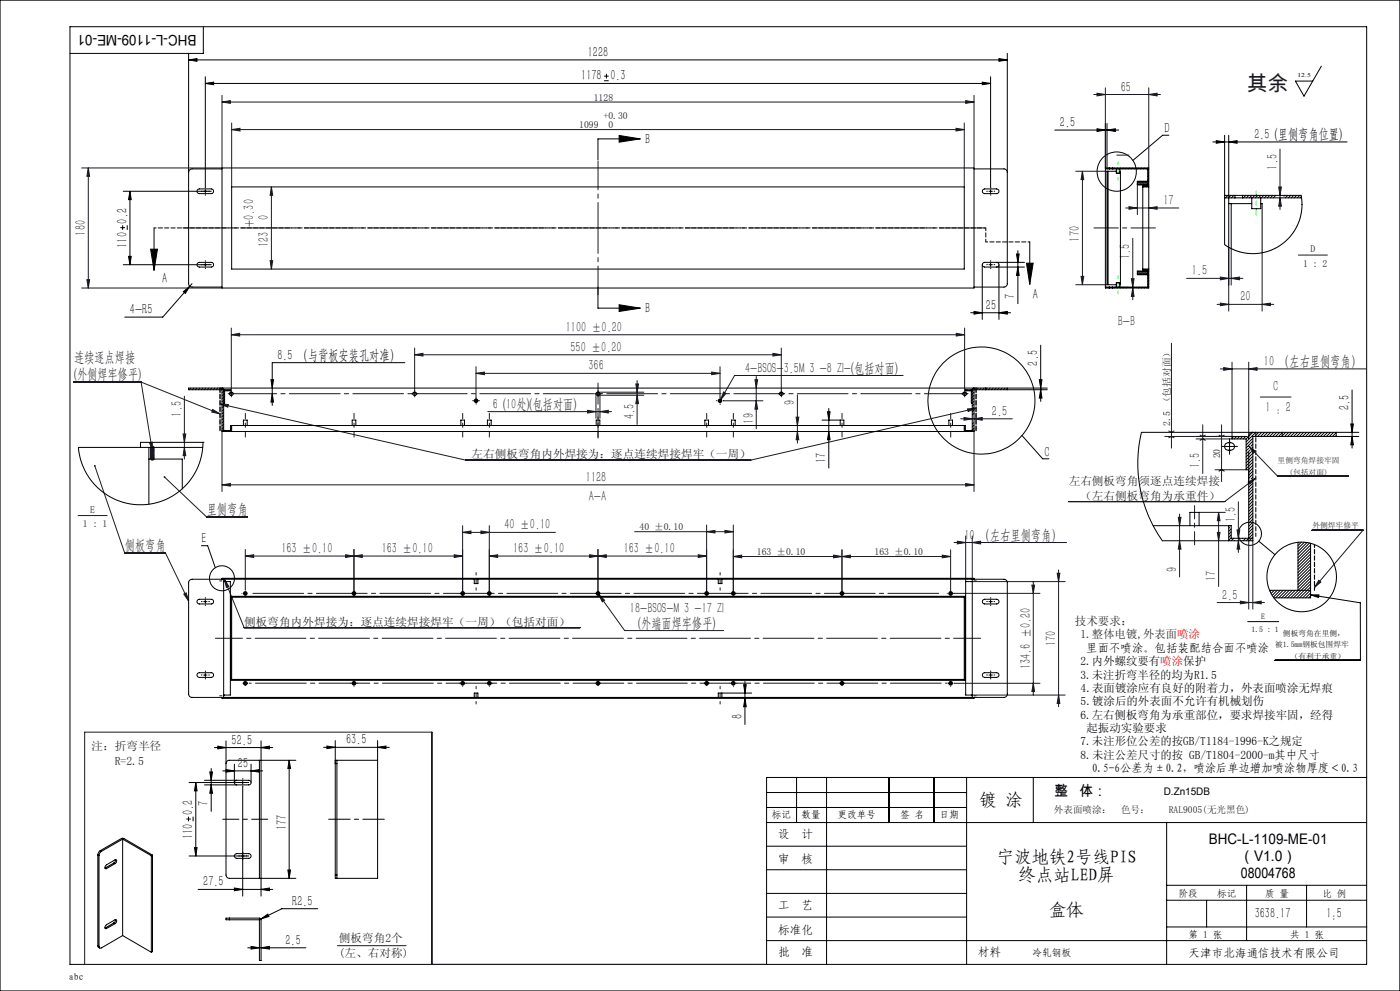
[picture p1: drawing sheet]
<svg xmlns="http://www.w3.org/2000/svg" width="420mm" height="297mm" viewBox="0 0 420 297" stroke-linecap="round" stroke-linejoin="round" font-family="sans-serif">
<defs><g id="words">
<text font-size="6.2" fill="#191924" x="374" y="27.3">其余</text>
<g font-size="5.2">
<text x="293.8" y="241.6">镀 涂</text>
<text x="299" y="258.7">宁波地铁2号线PIS</text>
<text x="305.6" y="263.9">终点站LED屏</text>
<text x="314.7" y="274.4">盒体</text>
</g>
<g font-size="4.4">
<text x="58.9" y="10.6" transform="rotate(-180 58.9 10.6)">BHC-L-1109-ME-01</text>
<text x="176.4" y="17.1">1228</text>
<text x="174.4" y="24.1">1178</text>
<text x="183.1" y="24.1">0.3</text>
<text x="318" y="38.1">2.5</text>
<text x="349.3" y="39.8">D</text>
<text x="376.3" y="41.7">2.5 (里侧弯角位置)</text>
<text x="193.5" y="43.1">B</text>
<text x="38.1" y="67" transform="rotate(-90 38.1 67)">0.2</text>
<text x="38.1" y="74.2" transform="rotate(-90 38.1 74.2)">110</text>
<text x="48.7" y="84.9">A</text>
<text x="304.5" y="89.5" transform="rotate(-90 304.5 89.5)">7</text>
<text x="309.9" y="89.5">A</text>
<text x="39" y="94.1">4-R5</text>
<text x="193.5" y="93.8">B</text>
<text x="295.8" y="92.9">25</text>
<text x="83.2" y="107.8">8.5 （与背板安装孔对准）</text>
<text x="311.3" y="109.6" transform="rotate(-90 311.3 109.6)">2.5</text>
<text x="404.8" y="123" transform="rotate(-90 404.8 123)">2.5</text>
<text x="313.3" y="136.8">C</text>
<text x="247.8" y="138.7" transform="rotate(-90 247.8 138.7)">17</text>
<text x="60.4" y="162.8">E</text>
<text x="222.6" y="215.6" transform="rotate(-90 222.6 215.6)">8</text>
<text x="69.5" y="223.1">52.5</text>
<text x="103.8" y="223.1">63.5</text>
<text x="71.4" y="230.1">25</text>
<text x="316.3" y="238.4">整</text>
<text x="323.8" y="238.4">体：</text>
<text x="57.9" y="244.3" transform="rotate(-90 57.9 244.3)">0.2</text>
<text x="62.5" y="241.6" transform="rotate(-90 62.5 241.6)">7</text>
<text x="57.9" y="251.5" transform="rotate(-90 57.9 251.5)">110</text>
<text x="85.9" y="248.9" transform="rotate(-90 85.9 248.9)">177</text>
<text x="362.7" y="253">BHC-L-1109-ME-01</text>
<text x="372.1" y="258">（V1.0）</text>
<text x="372.2" y="263">08004768</text>
<text x="61" y="265.7">27.5</text>
<text x="87.7" y="271.4">R2.5</text>
<text x="376.4" y="275.1">3638.17</text>
<text x="398" y="275.1">1:5</text>
<text x="85.6" y="283.2">2.5</text>
</g>
<g font-size="4.4" fill="#191924">
<text x="336.3" y="27.4">65</text>
<text x="383.2" y="50.8" transform="rotate(-90 383.2 50.8)">1.5</text>
<text x="80.5" y="65.9" transform="rotate(-90 80.5 65.9)">0</text>
<text x="349" y="61.4">17</text>
<text x="25.6" y="70.6" transform="rotate(-90 25.6 70.6)">180</text>
<text x="76.2" y="68" transform="rotate(-90 76.2 68)">+0.30</text>
<text x="80.6" y="74.2" transform="rotate(-90 80.6 74.2)">123</text>
<text x="323.9" y="72.4" transform="rotate(-90 323.9 72.4)">170</text>
<text x="339" y="77.6" transform="rotate(-90 339 77.6)">1.5</text>
<text x="357.5" y="82.6">1.5</text>
<text x="372.1" y="90.3">20</text>
<text x="169.7" y="99.4">1100 ±0.20</text>
<text x="335.3" y="97.6">B-B</text>
<text x="171.2" y="105.4">550 ±0.20</text>
<text x="22.2" y="108.5">连续逐点焊接</text>
<text x="22.2" y="113.5">(外侧焊牢修平)</text>
<text x="176.5" y="111">366</text>
<text x="223.5" y="111.6">4-BSOS-3.5M 3 -8 ZI-(包括对面)</text>
<text x="379.2" y="109.7">10 （左右里侧弯角）</text>
<text x="382" y="117.2">C</text>
<text x="54.5" y="124.9" transform="rotate(-90 54.5 124.9)">1.5</text>
<text x="147.9" y="122.5">6 (10处)(包括对面)</text>
<text x="190.3" y="125.7" transform="rotate(-90 190.3 125.7)">4.5</text>
<text x="238.4" y="121.4" transform="rotate(-90 238.4 121.4)">9</text>
<text x="297.6" y="124.6">2.5</text>
<text x="379.7" y="123.4">1 : 2</text>
<text x="226" y="127" transform="rotate(-90 226 127)">19</text>
<text x="360" y="140.4" transform="rotate(-90 360 140.4)">1.5</text>
<text x="175.8" y="144.4">1128</text>
<text x="62" y="154">里侧弯角</text>
<text x="176.7" y="150.2">A-A</text>
<text x="151.3" y="158.7">40 ±0.10</text>
<text x="289.4" y="161.7">10 （左右里侧弯角）</text>
<text x="370.7" y="156.5" transform="rotate(-90 370.7 156.5)">1.5</text>
<text x="37.5" y="164.8">侧板弯角</text>
<text x="84.4" y="165.8">163 ±0.10</text>
<text x="114.5" y="165.8">163 ±0.10</text>
<text x="154" y="165.8">163 ±0.10</text>
<text x="187.1" y="165.8">163 ±0.10</text>
<text x="353" y="171.4" transform="rotate(-90 353 171.4)">9</text>
<text x="364.7" y="174.2" transform="rotate(-90 364.7 174.2)">17</text>
<text x="366.7" y="179.7">2.5</text>
<text x="189" y="183.7">18-BSOS-M 3 -17 ZI</text>
<text x="191.4" y="188.1">(外端面焊牢修平)</text>
<text x="316.7" y="193.6" transform="rotate(-90 316.7 193.6)">170</text>
<text x="309.1" y="200.5" transform="rotate(-90 309.1 200.5)">134.6 ±0.20</text>
</g>
<g font-size="3.5" fill="#191924">
<text x="141.5" y="137.3">左右侧板弯角内外焊接为：逐点连续焊接焊牢（一周）</text>
<text x="320.6" y="145.3">左右侧板弯角须逐点连续焊接</text>
<text x="324.1" y="149.8">（左右侧板弯角为承重件）</text>
<text x="73.3" y="187.5">侧板弯角内外焊接为：逐点连续焊接焊牢（一周）（包括对面）</text>
<text x="322.5" y="187.3">技术要求：</text>
<text x="324.2" y="191.3">1.整体电镀,外表面喷涂</text>
<text x="27.4" y="224.7">注：折弯半径</text>
<text x="34.4" y="229.2">R=2.5</text>
<text x="101.6" y="282.3">侧板弯角2个</text>
<text x="101.6" y="286.8">(左、右对称)</text>
</g>
<g font-size="3.5">
<text x="325.9" y="195.3">里面不喷涂。包括装配结合面不喷涂</text>
<text x="324.2" y="203.3">3.未注折弯半径的均为R1.5</text>
<text x="324.2" y="199.3">2.内外螺纹要有喷涂保护</text>
<text x="324.2" y="207.3">4.表面镀涂应有良好的附着力，外表面喷涂无焊痕</text>
<text x="324.2" y="215.3">6.左右侧板弯角为承重部位，要求焊接牢固，经得</text>
<text x="324.2" y="211.3">5.镀涂后的外表面不允许有机械划伤</text>
<text x="325.9" y="219.3">起振动实验要求</text>
<text x="324.2" y="223.3">7.未注形位公差的按GB/T1184-1996-K之规定</text>
<text x="324.2" y="227.3">8.未注公差尺寸的按 GB/T1804-2000-m其中尺寸</text>
<text x="327.6" y="231.4">0.5-6公差为±0.2，喷涂后单边增加喷涂物厚度＜0.3</text>
<text x="233.5" y="251.3">设</text>
<text x="240.5" y="251.3">计</text>
<text x="233.5" y="258.7">审</text>
<text x="240.5" y="258.7">核</text>
<text x="233.5" y="272.6">工</text>
<text x="240.5" y="272.6">艺</text>
<text x="233.5" y="279.9">标准化</text>
<text x="233.5" y="286.4">批</text>
<text x="240.5" y="286.4">准</text>
<text x="293.4" y="286.5">材料</text>
<text x="356.5" y="286.7">天津市北海通信技术有限公司</text>
</g>
<text font-size="3.1" x="349.1" y="238.4">D.Zn15DB</text>
<g font-size="2.9" fill="#191924">
<text x="178.1" y="30.1">1128</text>
<text x="181" y="35.5">+0.30</text>
<text x="173.8" y="38.4">1099</text>
<text x="182.5" y="38.4">0</text>
<text x="393.2" y="75.6">D</text>
<text x="391" y="79.9">1 : 2</text>
<text x="351" y="127.6" transform="rotate(-90 351 127.6)">2.5 （包括对面）</text>
<text x="366.1" y="137.4" transform="rotate(-90 366.1 137.4)">20</text>
<text x="27.1" y="153.7">E</text>
<text x="24.9" y="158">1 : 1</text>
<text x="191.9" y="158.9">40 ±0.10</text>
<text x="227.1" y="166.4">163 ±0.10</text>
<text x="262.4" y="166.4">163 ±0.10</text>
<text x="316.1" y="243.7">外表面喷涂：</text>
<text x="336.3" y="243.7">色号：</text>
<text x="350.7" y="243.7">RAL9005(无光黑色)</text>
</g>
<g font-size="2.9">
<text x="231.6" y="245.2">标记</text>
<text x="240.5" y="245.2">数量</text>
<text x="251.3" y="245.2">更改单号</text>
<text x="270.1" y="245.2">签 名</text>
<text x="281.9" y="245.2">日期</text>
<text x="353.5" y="268.7">阶段</text>
<text x="365.2" y="268.7">标记</text>
<text x="379.5" y="268.7">质 量</text>
<text x="396.8" y="268.7">比 例</text>
<text x="356.5" y="281">第 1 张</text>
<text x="387.1" y="281">共 1 张</text>
<text x="309.8" y="286.5">冷轧钢板</text>
<text x="20.7" y="293.8">abc</text>
</g>
<g font-size="2.3" fill="#191924">
<text x="383.3" y="138.9">里侧弯角焊接牢固</text>
<text x="386.8" y="142.4">(包括对面)</text>
<text x="393.7" y="158.3">外侧焊牢修平</text>
</g>
<g font-size="2.3">
<text x="378.4" y="185.6">E</text>
<text x="375.5" y="189.3">1.5 : 1</text>
<text x="384.9" y="190.5">侧板弯角在里侧，</text>
<text x="382.6" y="194">被1.5mm钢板包围焊牢</text>
<text x="387.2" y="197.5">（有利于承重）</text>
</g>
<text font-size="1.7" x="389.2" y="23.2">12.5</text>
</g></defs>
<g fill="none" stroke="#000" stroke-width=".3">
<path d="M21 8h389v281h-389zM56.6 18l2.5-.4v.8zM56.6 16v35.6M56.6 18h245.6M61 8v8h-40M299.7 17.6l2.5 .4-2.5 .4zM302.2 16v35.6M396.4 19.8l-5.2 9-2.6-4.5h5.2M61.6 25l2.5-.4v.8zM61.6 23v33.1M61.6 25h235.6M181.2 24.2h1.4"/>
<path d="M181.2 22.8h1.4M181.9 22.1v1.4M294.7 24.6l2.5 .4-2.5 .4zM297.2 23v33.1M316.4 39h19.2M329.1 38.6l2.5 .4-2.5 .4zM331.6 37v13.3M332.1 39l2.5-.4v.8zM332.1 37v13.6M37 57.3h26.4M39 57.3v22M39 57.3l.4 2.5h-.8z"/>
<path d="M61.6 56.8v1M185.7 40.6l6.4 1-6.4 1zM192.1 41.6h-12.7v6.4M296.7 57.3h1M297.2 56.8v1M341.2 54.6h3.1M341.2 55.2h3.1M350.7 40.5h-1.9l-8.9 7.6M363.9 42.5h40.2M364.9 42.2l2.5 .3-2.5 .4zM367.4 40.5v18.1M368.6 42.5l2.5-.3v.7z"/>
<path d="M368.6 40.5v18.8M36.1 68.2h1.4M36.8 67.5v1.4M37 79.3h26.4M38.2 67.5v1.4M38.6 76.8h.8l-.4 2.5zM45.2 74.7h2l-1 6.3zM46.2 68.3v12.7M61.6 78.8v1M294.7 79.3v16.4M296.7 79.3h1M297.2 78.8v1"/>
<path d="M299 78.6h8.3M299.7 79.3v16.4M304.9 76.1h.9l-.4 2.5zM305.4 75.1v15.9M307.9 78.9h2.1l-1.1 6.3zM308.9 72.5v12.7M55 87.4l1.9-1.6-1.3 2.1zM56.9 85.8l-8.1 9.2h-11.4M57.6 85l-.7 .8M179.4 86v6.4h12.7M185.7 91.3l6.4 1.1-6.4 .9zM291.2 93.7h12"/>
<path d="M292.2 93.3l2.5 .4-2.5 .5zM299 80h8.3M299.7 93.7l2.5-.4v.9zM305.4 80l.4 2.5h-.9zM341.2 81.5h3.1M341.2 82.1h3.1M67.1 117.1v3.7M81.3 113.8h.8l-.4 2.5zM81.7 118l.4 2.5h-.8zM121.5 108.7h-39.8v12.8M291.7 117.1v3.7M302.2 116.8h12"/>
<path d="M302.2 116.3h12M311.8 113.8h.8l-.4 2.5zM312.2 103.5v16.8M312.2 116.8l.4 2.5h-.8zM405.6 116.9v17.4M246.6 125.9h5.5M248.2 123.4h.8l-.4 2.5zM248.6 129.3l.4 2.5h-.8zM248.6 122.4v17.9M306.6 130.5l6.2 7h1.9M367.6 133.8h2.5M368.9 132.6v2.4"/>
<path d="M374.6 135.5v9.2M400.9 130.8h6.7M400.9 129.6h6.7M405.2 127.1h.8l-.4 2.5zM405.6 130.8l.4 2.5h-.8zM60.4 163.5h1.9l2.3 6.6M61.6 179.8v1M73.3 177.9a.31 .31 0 0 1 .3-.4 .31 .31 0 0 1 .3 .4 .31 .31 0 0 1-.4 .2M105.9 177.9a.31 .31 0 0 1 .3-.4 .31 .31 0 0 1 .3 .4 .31 .31 0 0 1-.4 .2M138.5 177.9a.31 .31 0 0 1 .3-.4 .31 .31 0 0 1 .3 .4 .31 .31 0 0 1-.4 .2M146.5 177.9a.31 .31 0 0 1 .3-.4 .31 .31 0 0 1 .3 .4 .31 .31 0 0 1-.4 .2M179.1 177.9a.31 .31 0 0 1 .3-.4 .31 .31 0 0 1 .3 .4 .31 .31 0 0 1-.4 .2"/>
<path d="M211.7 177.9a.31 .31 0 0 1 .3-.4 .31 .31 0 0 1 .3 .4 .31 .31 0 0 1-.4 .2M219.7 177.9a.31 .31 0 0 1 .3-.4 .31 .31 0 0 1 .3 .4 .31 .31 0 0 1-.4 .2M252.3 177.9a.31 .31 0 0 1 .3-.4 .31 .31 0 0 1 .3 .4 .31 .31 0 0 1-.4 .2M284.9 177.9a.31 .31 0 0 1 .3-.4 .31 .31 0 0 1 .3 .4 .31 .31 0 0 1-.4 .2M297.2 179.8v1M377.6 162.2l4.9 4M389.4 176.9h3.8M393.2 178.3h2.5l-.1 .8zM393.2 178.3l14.9 2.4v17.2h-25.6M61.1 180.3h1M296.7 180.3h1M374.3 186.3h9.3"/>
<path d="M61.1 202.3h1M61.6 201.8v1M73.3 204.9a.29 .29 0 0 1 .3-.4 .29 .29 0 0 1 .3 .3 .29 .29 0 0 1-.4 .3M105.9 204.9a.29 .29 0 0 1 .3-.4 .29 .29 0 0 1 .3 .3 .29 .29 0 0 1-.4 .3M138.5 204.9a.29 .29 0 0 1 .3-.4 .29 .29 0 0 1 .3 .3 .29 .29 0 0 1-.4 .3M146.5 204.9a.29 .29 0 0 1 .3-.4 .29 .29 0 0 1 .3 .3 .29 .29 0 0 1-.4 .3M179.1 204.9a.29 .29 0 0 1 .3-.4 .29 .29 0 0 1 .3 .3 .29 .29 0 0 1-.4 .3M211.7 204.9a.29 .29 0 0 1 .3-.4 .29 .29 0 0 1 .3 .3 .29 .29 0 0 1-.4 .3M216.6 207.7h8.9M219.7 204.9a.29 .29 0 0 1 .3-.4 .29 .29 0 0 1 .3 .3 .29 .29 0 0 1-.4 .3M223.1 205.2h.8l-.4 2.5zM223.5 204.2v12.9"/>
<path d="M223.5 209.3l.4 2.5h-.8zM252.3 204.9a.29 .29 0 0 1 .3-.4 .29 .29 0 0 1 .3 .3 .29 .29 0 0 1-.4 .3M284.9 204.9a.29 .29 0 0 1 .3-.4 .29 .29 0 0 1 .3 .3 .29 .29 0 0 1-.4 .3M296.7 202.3h1M297.2 201.8v1M56.7 234.5h17.9M58.7 234.5v22M58.7 234.5l.4 2.5h-.8zM61.3 233.9h9.7M61.3 235.2h9.7M62.9 231.3h.8l-.3 2.6zM63.4 230.3v12.9"/>
<path d="M63.4 235.2l.3 2.5h-.8zM64.3 224h17.5M65.3 223.6l2.5 .4-2.5 .4zM66.8 231h12M67.8 230.6l2.5 .4-2.5 .4zM67.8 222v6.8M70.3 229v5.5M72.8 234v1.1M72.8 235.8v32.8M75.3 231l2.5-.4v.8zM75.3 229v5.5M78.3 224l2.5-.4v.8z"/>
<path d="M78.3 222v5.9h10.5M86.7 227.9l.5 2.4h-.8zM86.7 227.9v35.3M97.1 224h19.7M98.1 223.6l2.5 .4-2.5 .4zM100.6 222v6.8M113.3 224l2.5-.4v.8zM113.3 222v5.9M230 237.5h60M239 233v13.5M248 233v56M266.7 233v13.5"/>
<path d="M280.2 233v13.5M290 233v56M310 233v13.5M410 233h-180v56M55.9 245.5h1.4M56.6 244.8v1.3M56.7 256.5h17.9M57.9 244.8v1.3M58.3 254h.8l-.4 2.5zM230 242h60M230 246.5h180M230 253.6h60"/>
<path d="M350 246.5v42.5M59.4 266.6h22.4M70.3 266.1l2.5 .5-2.5 .3zM78.3 275.4l2-1.4 .4 .7zM78.3 275.4l-.5 .3M78.3 266.6l2.5-.5v.8zM86.4 260.7h.8l-.5 2.5zM88.8 263.2h-10.5v5.4M95.3 272.3h-10.7l-6.3 3.1M230 260.7h60M230 267.8h60M230 274.8h60"/>
<path d="M350 269.8h60M350 265.3h60M350 277.8h60M362 269.8v8M374 265.3v16.6M392 265.3v12.5M74.3 284.1h17.5M75.3 283.6l2.5 .5-2.5 .3zM78.3 284.1l2.5-.5v.8zM230 281.9h180"/>
<circle cx="335" cy="51.4" r="5.9"/>
<circle cx="294.4" cy="120" r="16"/>
<circle cx="375" cy="160" r="3.5"/>
<circle cx="66.6" cy="173.3" r="3.7"/>
</g>
<path d="M0 0h420v297h-420z" fill="none" stroke="#000" stroke-width=".35"/>
<g fill="none" stroke="#191924" stroke-width=".3">
<path d="M66.6 30.6l2.5-.4v.8zM66.6 28.6v21.7h-42.1M66.6 30.6h225.6M69.5 38.8l2.5-.4v.9zM69.5 36.9v19.1M69.5 38.8h219.8M286.8 38.4l2.5 .4-2.5 .5zM289.3 36.9v19.1M289.7 30.2l2.5 .4-2.5 .4zM292.2 28.6v21.7M328.1 28.3h20M329.1 27.9l2.5 .4-2.5 .4z"/>
<path d="M331.6 26.3v24M344.6 28.3l2.5-.4v.8zM344.6 26.3v24M26.5 50.3l.4 2.5h-.8zM26.5 50.3v36M81.4 56l.4 2.5h-.8zM81.4 56v24.6M322.7 51.3h9.4M324.7 51.3l.4 2.5h-.8zM324.7 51.3v34M335 46.5h3.7M341.2 55.1v9.2"/>
<path d="M383.6 56.1h.8l-.4 2.5zM384 59.3l.4 2.5h-.8zM384 44.7v18.1M81 78.1h.8l-.4 2.5zM337.7 62.3h15.9M338.7 61.9l2.5 .4-2.5 .4zM339.8 71.4v18.4M344.6 62.3l2.5-.4v.8zM368.6 74.1v19.1M369.4 74.5v10.9M378.6 75.8v17.4M389.5 76.4h8.7"/>
<path d="M24.5 86.3h42.1M26.1 83.8h.8l-.4 2.5zM69.4 98.3v18.7M286.9 99.9l2.5 .4-2.5 .4zM289.4 98.3v18.7M322.7 85.3h9.4M324.3 82.8h.8l-.4 2.5zM339.4 83.5h.8l-.4 2.5zM339.8 86.3l.4 2.5h-.8zM356 83.4h16.9M365.1 91.2h17M366.1 90.8l2.5 .4-2.5 .4z"/>
<path d="M366.1 83l2.5 .4-2.5 .5zM369.4 83.4l2.5-.4v.9zM378.6 91.2l2.5-.4v.8zM22.2 114.5h20.1M42.3 114.5l23.7 9.5M42.3 114.5l3.4 20.6M55.3 118.7v18.9M68.9 118h1M69.4 117.5v1M69.4 100.3l2.5-.4v.8zM69.4 100.3h220M123.9 118h1"/>
<path d="M124.4 117.5v1M124.4 106.3l2.5-.4v.8zM124.4 104.3v12.7M124.4 106.3h110M142.8 111.9l2.5-.4v.8zM142.8 109.9v9.2M142.8 119.6v1M142.8 111.9h73.2M178.8 118v7.4M178.9 118h1M179.4 117.5v1M179.5 117.5h13.6"/>
<path d="M179.5 118.5h13.6M180 118v7.4M190.7 115.1h.9l-.5 2.4zM191.1 118.5l.5 2.5h-.9zM191.1 114v13.2M213.5 111.5l2.5 .4-2.5 .4zM216 119.6v1M216 109.9v9.2M216.2 119.8l-.3 .6M217.1 117.5l.7 .4-1.6 1.9zM226.5 113.8h.8l-.4 2.5zM226.9 112.8v15.7"/>
<path d="M231.9 105.9l2.5 .4-2.5 .4zM233.9 118h1M234.4 117.5v1M234.4 104.3v12.7M239.2 118.4v14.4M270.9 112.5h-50.5l-4.2 7.3M288.9 118h1M289.4 117.5v1M351.4 102.9v31.4M366.1 110.6h43.7M367.1 110.2l2.5 .4-2.5 .4zM369.6 108.5v22.3h-20.2"/>
<path d="M374.6 110.6l2.5-.4v.8zM374.6 108.5v22.3M378.1 119h9.2M28.4 139.6l9 26.2h12.3l6.9 14.3M44.9 132.7l.8-.2v2.6zM54.9 130.1h.8l-.4 2.5zM55.3 134.1l.4 2.5h-.8zM63.8 122.7l2.2 1.3-2.5-.5zM66 121.1l2.5 .1-.2 .8zM66 121.1l73.7 16.8h85.5l67.6-15.5M66.6 129.3v18M142.3 120.1h1"/>
<path d="M146.3 123.4h37.2M176.3 123l2.5 .4-2.5 .4zM180 123.4l2.5-.4v.8zM215.5 120.1h1M217.1 120.1h11.8M226.9 120.1l.4 2.5h-.8zM238.8 125h.8l-.4 2.5zM239.2 129.3l.4 2.5h-.8zM288.2 125.5h15.5M289.2 125.1l2.5 .4-2.5 .4zM290.3 122.6l2.5-.2-2.4 .9zM292.2 125.5l2.5-.4v.8z"/>
<path d="M292.2 129.3v18M350.6 131.2l.8-.4 .8 .4M350.6 129.1l.8 .5 .8-.5M358.8 131.5h10.8M360 132l.8-.5 .8 .5M360 130.4l.8 .4 .8-.4M360.8 127.3v14.6M365.7 130.4l.8 .4 .8-.4M366.5 127.3v17M374.6 133.7l2 1.5-.5 .6zM374.6 133.7l8.7 9h21.2M23.4 154.5h8.7"/>
<path d="M49.4 143l12.6 11.9h12.2M66.6 145.3l2.5-.4v.8zM66.6 145.3h225.6M138.8 159.6l2.5-.5v.8zM138.8 157.5v20.9M138.8 159.6h27.8M144.3 159.1l2.5 .5-2.5 .3zM146.8 157.5v20.9M190.4 159.3h29.6M212 159.3l2.5-.3v.7zM212 157.3v21.1M217.5 159l2.5 .3-2.5 .4z"/>
<path d="M220 157.3v21.1M289.7 144.9l2.5 .4-2.5 .4zM353.5 155h.8l-.4 2.5zM353.9 154.1v18.8M359.7 153.6h7.9M364.5 140.8h9.3M365.2 159.6h.8l-.4 2.5zM365.6 153.6l.4 2.5h-.8zM365.6 153.6v22.2M365.7 141.2l.8-.4 .8 .4M371.1 158.8h.8l-.4 2.5zM371.5 150.4v15.2"/>
<path d="M374.5 144.5l2.2-1.2-1.7 1.8zM376.7 143.3l-9.3 7h-46.9M393.6 158.9h15.3l-14.6 17.2M55.1 178l.8-.3 .7 2.4zM65.9 174.1h.7M67.3 173.6l1.4 2.2-.8 .3zM67.3 173.6l5.9 14.5h100.8M73.1 177.8h1M73.6 166.6l2.5-.3v.8zM73.6 164.7v12.1M73.6 177.3v1.1M73.6 166.6h65.2"/>
<path d="M103.7 166.3l2.5 .3-2.5 .5zM105.7 177.8h1M106.2 166.6l2.5-.3v.8zM106.2 164.7v13.7M136.3 166.3l2.5 .3-2.5 .5zM138.3 177.8h1M146.3 177.8h1M146.8 166.6l2.5-.3v.8zM146.8 166.6h65.2M176.9 166.3l2.5 .3-2.5 .5zM178.9 177.8h1M179.2 177.6l.4 .5"/>
<path d="M179.4 166.6l2.5-.3v.8zM179.4 164.7v13.7M179.6 178.1l1.8 1.8-.7 .5zM179.6 178.1l7.8 10.9h29.7M209.5 166.3l2.5 .3-2.5 .5zM211.5 177.8h1M219.5 177.8h1M220 166.8l2.5-.4v.8zM220 166.8h65.2M250.1 166.4l2.5 .4-2.5 .4zM252.1 177.8h1M252.6 164.8v13.6"/>
<path d="M252.6 166.8l2.5-.4v.8zM282.7 166.4l2.5 .4-2.5 .4zM284.7 177.8h27.3M285.2 164.8v13.6M286.2 162.6h33.8M287.2 162.2l2.5 .4-2.5 .4zM289.7 160.6v13.7M291.7 162.6l2.5-.4v.8zM291.7 160.6v13M291.7 174.3h27.8M292.2 174.1h.7M309.6 175.4h.8l-.4 2.4z"/>
<path d="M310 174.3v34M317.1 171.8h.9l-.4 2.5zM317.6 170.8v41M353.9 162.1l.4 2.5h-.8zM371.5 162.1l.4 2.5h-.8zM374.6 161.3v21.3M375.8 162.1v20.5M395.6 173.9l.6 .5-1.9 1.7zM365.1 180.6h14.2M372.1 180.2l2.5 .4-2.5 .4zM375.8 180.6l2.6-.4v.8zM65.9 208.5h.7"/>
<path d="M73.1 204.8h1M73.6 204.3v1M105.7 204.8h1M106.2 204.3v1M138.3 204.8h1M138.8 204.3v1M146.3 204.8h1M146.8 204.3v1M178.9 204.8h1M179.4 204.3v1M211.5 204.8h1M212 204.3v1"/>
<path d="M219.5 204.8h1M220 204.3v1M252.1 204.8h1M252.6 204.3v1M284.7 204.8h1M285.2 204.3v1M286.2 204.8h25.8M291.7 208.3h27.8M292.2 208.5h.7M310 204.8l.4 2.5h-.8zM317.6 208.3l.4 2.5h-.9zM25.4 289v-69.6h104.2v69.6h100.4"/>
<path d="M101.2 283.4h20.6"/>
</g>
<g fill="none" stroke="#000" stroke-width=".3" stroke-dasharray="15.2 1.3 1.3 1.3">
<path d="M60.6 57.3h-.2M61.6 58.3v.2M61.6 56.3v-.2M62.6 57.3h.2M296.2 57.3h-.2M297.2 58.3v.2M297.2 56.3v-.2M298.2 57.3h.2M60.6 79.3h-.2M61.6 78.3v-.2M62.6 79.3h.2M296.2 79.3h-.2"/>
<path d="M297.2 78.3v-.2M298.2 79.3h.2M61.6 80.3v.2M297.2 80.3v.2M367.6 133.8h-1.1M368.9 132.5v-1.1M368.9 135v1.2M370.1 133.8h1.1M61.6 179.3v-.2M297.2 179.3v-.2M60.6 180.3h-.2M61.6 181.3v.2"/>
<path d="M62.6 180.3h.2M296.2 180.3h-.2M297.2 181.3v.2M298.2 180.3h.2M60.6 202.3h-.2M61.6 203.3v.2M61.6 201.3v-.2M62.6 202.3h.2M296.2 202.3h-.2M297.2 203.3v.2M297.2 201.3v-.2M298.2 202.3h.2"/>
<path d="M71.8 234.5h-.2M72.8 235.5v.2M72.8 233.5v-.2M73.8 234.5h.2M71.8 256.5h-.2M72.8 257.5v.2M72.8 255.5v-.2M73.8 256.5h.2"/>
</g>
<path d="M46.2 68.3h249.5M295.7 72.5h13.3" fill="none" stroke="#000" stroke-width=".3" stroke-dasharray="1.3 .6" stroke-dashoffset=".7"/>
<path d="M295.7 68.3v4.2" fill="none" stroke="#000" stroke-width=".3" stroke-dasharray="1.3 .6" stroke-dashoffset=".4"/>
<path d="M80.3 245.5h-13.5" fill="none" stroke="#000" stroke-width=".3" stroke-dasharray="15.2 1.3 1.3 1.3" stroke-dashoffset="10.4"/>
<path d="M115.3 245.5h-16.7" fill="none" stroke="#000" stroke-width=".3" stroke-dasharray="15.2 1.3 1.3 1.3" stroke-dashoffset="8.8"/>
<path d="M335.4 53.9v-5.3M335.4 82.7v5.3" fill="none" stroke="#0f0" stroke-width=".3" stroke-dasharray="15.2 1.3 1.3 1.3" stroke-dashoffset="14.5"/>
<path d="M358.4 151.5v11.8" fill="none" stroke="#191924" stroke-width=".3" stroke-dasharray="15.2 1.3 1.3 1.3" stroke-dashoffset="11.3"/>
<g fill="none" stroke="#191924" stroke-width=".3" stroke-dasharray="15.2 1.3 1.3 1.3">
<path d="M68.9 118h-.4M69.4 118.5v.4M69.4 117.5v-.5M123.9 118h-.4M124.4 118.5v.4M124.4 117.5v-.5M124.9 118h.5M142.8 119.6v-.3M142.8 119.1h.1M178.9 118h-.4M179.4 118.5v.4M179.4 117.5v-.5"/>
<path d="M179.9 118h.5M216 119.1h.1M233.9 118h-.4M234.4 118.5v.4M234.4 117.5v-.5M234.9 118h.5M288.9 118h-.4M289.4 118.5v.4M289.4 117.5v-.5M289.9 118h.5M141.8 120.1h.1M142.3 120.1h-.3"/>
<path d="M142.8 120.6v.3M142.8 121.1h.1M143.3 120.1h.3M143.8 120.1h.1M215 120.1h.1M216 121.1h.1M217 120.1h.1M72.6 177.8h.1M73.6 176.8h.1M73.6 178.8v.1M105.7 177.8h-.2M106.2 177.3v-.2"/>
<path d="M106.2 178.3v.3M106.7 177.8h.3M138.3 177.8h-.2M138.8 177.3v-.2M138.8 178.3v.3M139.3 177.8h.3M146.3 177.8h-.2M146.8 177.3v-.2M146.8 178.3v.3M147.3 177.8h.3M178.9 177.8h-.2M179.4 177.3v-.2"/>
<path d="M179.4 178.3v.3M179.9 177.8h.3M211.5 177.8h-.2M212 177.3v-.2M212 178.3v.3M212.5 177.8h.3M219 177.8h.1M220 176.8h.1M220 178.8v.1M221 177.8h.1M252.1 177.8h-.2M252.6 177.3v-.2"/>
<path d="M252.6 178.3v.3M253.1 177.8h.3M284.2 177.8h.1M285.2 176.8h.1M285.2 178.8v.1M286.2 177.8h.1M73.1 204.8h-.2M73.6 204.3v-.3M73.6 205.3v.2M74.1 204.8h.3M105.2 204.8h.1M106.2 203.8v-.1"/>
<path d="M106.2 205.8h.1M107.2 204.8h.1M137.8 204.8h.1M138.8 203.8v-.1M138.8 205.8h.1M139.8 204.8h.1M145.8 204.8h.1M146.8 203.8v-.1M146.8 205.8h.1M147.8 204.8h.1M178.9 204.8h-.2M179.4 204.3v-.3"/>
<path d="M179.4 205.3v.2M179.9 204.8h.3M211.5 204.8h-.2M212 204.3v-.3M212 205.3v.2M212.5 204.8h.3M219 204.8h.1M220 203.8v-.1M220 205.8h.1M221 204.8h.1M252.1 204.8h-.2M252.6 204.3v-.3"/>
<path d="M252.6 205.3v.2M253.1 204.8h.3M285.2 203.8v-.1M285.2 205.8h.1M286.2 204.8h.1"/>
</g>
<path d="M69.9 118h220.5" fill="none" stroke="#191924" stroke-width=".3" stroke-dasharray="15.2 1.3 1.3 1.3" stroke-dashoffset="2.2"/>
<path d="M54.9 68.3h240.5" fill="none" stroke="#191924" stroke-width=".3" stroke-dasharray="15.2 1.3 1.3 1.3" stroke-dashoffset="1.7"/>
<path d="M179.4 88.3v-40" fill="none" stroke="#191924" stroke-width=".3" stroke-dasharray="15.2 1.3 1.3 1.3" stroke-dashoffset="6.7"/>
<path d="M294.2 191.3h-229.6" fill="none" stroke="#191924" stroke-width=".3" stroke-dasharray="15.2 1.3 1.3 1.3" stroke-dashoffset="7.1"/>
<path d="M142.8 176.9v-5.3M216 176.9v-5.3M142.8 205.7v5.3M216 205.7v5.3" fill="none" stroke="#191924" stroke-width=".3" stroke-dasharray="15.2 1.3 1.3 1.3" stroke-dashoffset="14.5"/>
<path d="M346.6 68.3h-18.4" fill="none" stroke="#191924" stroke-width=".3" stroke-dasharray="15.2 1.3 1.3 1.3" stroke-dashoffset="7.9"/>
<path d="M73.6 123.9v7.1M106.2 123.9v7.1M138.8 123.9v7.1M146.8 123.9v7.1M179.4 123.9v7.1M212 123.9v7.1M220 123.9v7.1M252.6 123.9v7.1M285.2 123.9v7.1" fill="none" stroke="#191924" stroke-width=".3" stroke-dasharray="15.2 1.3 1.3 1.3" stroke-dashoffset="13.6"/>
<path d="M179.4 131.3v-16.5" fill="none" stroke="#191924" stroke-width=".3" stroke-dasharray="15.2 1.3 1.3 1.3" stroke-dashoffset="8.9"/>
<path d="M394.3 163.3v13.6" fill="none" stroke="#000" stroke-width=".35" stroke-dasharray="1.3 .6" stroke-dashoffset=".5"/>
<path d="M374.6 161.3h1.2" fill="none" stroke="#191924" stroke-width=".35"/>
<path d="M376.7 129.5v31.3" fill="none" stroke="#191924" stroke-width=".35" stroke-dasharray="1.3 .6" stroke-dashoffset=".3"/>
<path d="M66.6 129h.5M291.7 129h.5" fill="none" stroke="#191924" stroke-width=".5"/>
<path d="M66 116.3v12.7M292.8 116.3v12.7" fill="none" stroke="#191924" stroke-width=".5" stroke-dasharray="1.3 .6"/>
<path d="M45.7 134.1v3.5" fill="none" stroke="#191924" stroke-width="1.4" stroke-dasharray="1.3 .6" stroke-dashoffset="-.2"/>
<path d="M74.6 177.8h208.3" fill="none" stroke="#191924" stroke-width=".3" stroke-dasharray="15.2 1.3 1.3 1.3" stroke-dashoffset="-1.3"/>
<path d="M284.2 204.8h-209.4" fill="none" stroke="#191924" stroke-width=".3" stroke-dasharray="15.2 1.3 1.3 1.3" stroke-dashoffset="-1.8"/>
<path d="M376.9 64.5v-7.2" fill="none" stroke="#0f0" stroke-width=".3" stroke-dasharray="15.2 1.3 1.3 1.3" stroke-dashoffset="13.5"/>
<g fill="#000">
<path d="M393.2 178.3h2.5l-.1 .8z"/>
<path d="M185.7 40.6l6.4 1-6.4 1zM185.7 91.3l6.4 1.1-6.4 .9z"/>
<path d="M45.2 74.7h2l-1 6.3zM307.9 78.9h2.1l-1.1 6.3z"/>
</g>
<g fill="#191924">
<path d="M49.2 142.8a.26 .26 0 0 1 .4 0 .26 .26 0 0 1-.2 .4 .26 .26 0 0 1-.3-.4l.3 .2z"/>
<path d="M28.3 139.4a.28 .28 0 0 0 0 .4 .28 .28 0 0 0 .4-.2 .28 .28 0 0 0-.3-.3v.3zM55.1 178l.8-.3 .7 2.4zM63.8 122.7l2.2 1.3-2.5-.5zM44.9 132.7l.8-.2v2.6z"/>
<path d="M374.6 133.7l2 1.5-.5 .6zM395.6 173.9l.6 .5-1.9 1.7z"/>
<path d="M290.3 122.6l2.5-.2-2.4 .9zM66 121.1l2.5 .1-.2 .8zM374.5 144.5l2.2-1.2-1.7 1.8z"/>
</g>
<g fill="#000">
<path d="M299.7 17.6l2.5 .4-2.5 .4zM56.6 18l2.5-.4v.8zM332.1 39l2.5-.4v.8zM329.1 38.6l2.5 .4-2.5 .4zM368.6 42.5l2.5-.3v.7zM364.9 42.2l2.5 .3-2.5 .4zM78.3 224l2.5-.4v.8zM65.3 223.6l2.5 .4-2.5 .4zM75.3 231l2.5-.4v.8zM67.8 230.6l2.5 .4-2.5 .4z"/>
<path d="M39 57.3l.4 2.5h-.8zM38.6 76.8h.8l-.4 2.5zM223.1 205.2h.8l-.4 2.5zM223.5 209.3l.4 2.5h-.8zM58.7 234.5l.4 2.5h-.8zM58.3 254h.8l-.4 2.5zM62.9 231.3h.8l-.3 2.6zM63.4 235.2l.3 2.5h-.8z"/>
<path d="M55 87.4l.6 .5 1.3-2.1zM61.6 25l2.5-.4v.8zM294.7 24.6l2.5 .4-2.5 .4zM70.3 266.1l2.5 .5-2.5 .3zM78.3 266.6l2.5-.5v.8zM78.3 275.4l2.4-.7-.4-.7zM75.3 283.6l2.5 .5-2.5 .3zM78.3 284.1l2.5-.5v.8z"/>
<path d="M292.2 93.3l2.5 .4-2.5 .5zM299.7 93.7l2.5-.4v.9zM81.7 118l.4 2.5h-.8zM81.3 113.8h.8l-.4 2.5z"/>
<path d="M305.4 80l.4 2.5h-.9zM304.9 76.1h.9l-.4 2.5z"/>
<path d="M312.2 116.8l.4 2.5h-.8zM311.8 113.8h.8l-.4 2.5zM405.6 130.8l.4 2.5h-.8zM405.2 127.1h.8l-.4 2.5z"/>
<path d="M248.2 123.4h.8l-.4 2.5zM248.6 129.3l.4 2.5h-.8z"/>
<path d="M86.7 227.9l.5 2.4h-.8zM86.4 260.7h.8l-.5 2.5z"/>
<path d="M98.1 223.6l2.5 .4-2.5 .4zM113.3 224l2.5-.4v.8z"/>
</g>
<g fill="#191924">
<path d="M67.3 173.6l1.4 2.2-.8 .3z"/>
<path d="M66.6 30.6l2.5-.4v.8zM289.7 30.2l2.5 .4-2.5 .4zM69.5 38.8l2.5-.4v.9zM286.8 38.4l2.5 .4-2.5 .5z"/>
<path d="M231.9 105.9l2.5 .4-2.5 .4zM124.4 106.3l2.5-.4v.8z"/>
<path d="M179.6 178.1l1.1 2.3 .7-.5zM287.2 162.2l2.5 .4-2.5 .4zM291.7 162.6l2.5-.4v.8zM338.7 61.9l2.5 .4-2.5 .4zM344.6 62.3l2.5-.4v.8zM329.1 27.9l2.5 .4-2.5 .4zM344.6 28.3l2.5-.4v.8zM66.6 145.3l2.5-.4v.8zM289.7 144.9l2.5 .4-2.5 .4zM289.2 125.1l2.5 .4-2.5 .4zM292.2 125.5l2.5-.4v.8zM69.4 100.3l2.5-.4v.8zM286.9 99.9l2.5 .4-2.5 .4zM217.1 117.5l-.9 2.3 1.6-1.9zM176.3 123l2.5 .4-2.5 .4zM180 123.4l2.5-.4v.8zM142.8 111.9l2.5-.4v.8zM213.5 111.5l2.5 .4-2.5 .4zM372.1 180.2l2.5 .4-2.5 .4zM375.8 180.6l2.6-.4v.8zM367.1 110.2l2.5 .4-2.5 .4zM374.6 110.6l2.5-.4v.8zM366.1 90.8l2.5 .4-2.5 .4zM378.6 91.2l2.5-.4v.8zM366.1 83l2.5 .4-2.5 .5zM369.4 83.4l2.5-.4v.9z"/>
<path d="M371.5 162.1l.4 2.5h-.8zM371.1 158.8h.8l-.4 2.5z"/>
<path d="M226.9 120.1l.4 2.5h-.8zM226.5 113.8h.8l-.4 2.5z"/>
<path d="M339.4 83.5h.8l-.4 2.5zM339.8 86.3l.4 2.5h-.8z"/>
<path d="M190.7 115.1h.9l-.5 2.4zM191.1 118.5l.5 2.5h-.9z"/>
<path d="M81.4 56l.4 2.5h-.8zM81 78.1h.8l-.4 2.5zM26.5 50.3l.4 2.5h-.8zM26.1 83.8h.8l-.4 2.5zM309.6 175.4h.8l-.4 2.4zM310 204.8l.4 2.5h-.8zM317.1 171.8h.9l-.4 2.5zM317.6 208.3l.4 2.5h-.9zM324.7 51.3l.4 2.5h-.8zM324.3 82.8h.8l-.4 2.5zM238.8 125h.8l-.4 2.5zM239.2 129.3l.4 2.5h-.8zM365.6 153.6l.4 2.5h-.8zM365.2 159.6h.8l-.4 2.5zM353.5 155h.8l-.4 2.5zM353.9 162.1l.4 2.5h-.8zM54.9 130.1h.8l-.4 2.5zM55.3 134.1l.4 2.5h-.8z"/>
<path d="M383.6 56.1h.8l-.4 2.5zM384 59.3l.4 2.5h-.8z"/>
<path d="M212 159.3l2.5-.3v.7zM217.5 159l2.5 .3-2.5 .4zM252.6 166.8l2.5-.4v.8zM282.7 166.4l2.5 .4-2.5 .4z"/>
<path d="M220 166.8l2.5-.4v.8zM250.1 166.4l2.5 .4-2.5 .4z"/>
<path d="M73.6 166.6l2.5-.3v.8zM103.7 166.3l2.5 .3-2.5 .5z"/>
<path d="M146.8 166.6l2.5-.3v.8zM176.9 166.3l2.5 .3-2.5 .5z"/>
<path d="M179.4 166.6l2.5-.3v.8zM209.5 166.3l2.5 .3-2.5 .5z"/>
<path d="M106.2 166.6l2.5-.3v.8zM136.3 166.3l2.5 .3-2.5 .5zM138.8 159.6l2.5-.5v.8zM144.3 159.1l2.5 .5-2.5 .3z"/>
</g>
<g fill="none" stroke="#000" stroke-width=".3">
<path d="M59.3 56.8l.5-.2h3.6a.71 .71 0 0 1 .7 .7 .71 .71 0 0 1-.7 .7h-3.9l-.4-.5zM66.6 50.6h-9a1.02 1.02 0 0 0-1 1v33.4a1.02 1.02 0 0 0 1 1h9M66.6 50.3h225.6v36h-225.6zM69.5 56h219.8v24.6h-219.8zM292.2 50.6h9a1.02 1.02 0 0 1 1 1v33.4a1.02 1.02 0 0 1-1 1h-9M295 56.8l.4-.2h3.6a.71 .71 0 0 1 .7 .7 .71 .71 0 0 1-.7 .7h-3.8l-.5-.5zM331.6 50.6h1.3M331.6 50.3v.1M332.4 51.3v34M332.6 50.3l-.4 .3M332.9 50.3h.9M332.9 50.6h.9"/>
<path d="M332.9 50.3h-1.3v36h1.3M332.9 50.3v.3M333.8 50.3h10.8v36h-10.8M333.8 50.6h10.5v3.7h-3.1v.3M333.8 50.3v.3M334.4 50.3l-.4 .3M334.9 50.6v1.3h1.1v-1.3M334.9 51.3h-2.8v34h2.8M335.2 50.3l-.2 .3M336 51.3h.1v34h-.1M336.2 50.3l-.4 .3M337 50.3l-.2 .3"/>
<path d="M337.9 50.3l-.3 .3M338.8 50.3l-.3 .3M339.7 50.3l-.3 .3M340.6 50.3l-.3 .3M341.2 54.6v.5M341.2 54.6h3.1v.5h-3.1M341.2 55.1v.3h3.1v.3h-1.5v25.2h1.5v.3h-3.1v.3M341.5 50.3l-.3 .3M342 54.3l-.3 .3M342.1 55.1l-.3 .3M342.4 50.3l-.3 .3M342.8 56h1.8"/>
<path d="M342.9 54.3l-.3 .3M343 55.1l-.3 .3M343.3 50.3l-.3 .3M343.3 55.7l-.3 .3M343.8 54.3l-.3 .3M343.9 55.1l-.3 .3M344.2 55.7l-.3 .3M344.2 50.3l-.3 .3M344.6 50.8l-.3 .3M344.6 51.7l-.3 .3M344.6 52.6l-.3 .3M344.6 53.5l-.3 .3"/>
<path d="M344.6 54.4l-.3 .3M344.6 55.3l-.3 .3M367.4 59.3h3.1M367.5 58.6h-.1M368.4 58.6l-.8 .7M368.6 59.3v14.8M369.3 58.6l-.8 .7M370.2 58.6l-.8 .7M370.5 59.1l-.2 .2M370.5 58.6h-3.1l.1 14.8 2.4 1.4 2 .7 2.8 .5 2.7-.1 2.8-.5 2.6-1.1 2.2-1.4 2-1.9 2-3 1.1-3 .5-2.9-.3-3.5h-17.6M370.5 58.6h2.2M370.5 59.3h2.2"/>
<path d="M370.5 58.6v.7M372.7 59.3h17.8M372.7 58.6v.7M372.9 58.6l-.2 .1M373.8 58.6l-.8 .7M374.6 58.6l-.7 .7M375.5 59.3v3.2h2.7v-3.2M375.6 58.6l-.8 .7M376.4 58.6l-.7 .7M377.4 58.6l-.8 .7M378.2 58.6l-.7 .7M379.1 58.6l-.7 .7"/>
<path d="M380 58.6l-.7 .7M380.9 58.6l-.7 .7M381.8 58.6l-.7 .7M382.7 58.6l-.7 .7M385.4 58.6l-.2 .2M386.3 58.6l-.7 .7M387.2 58.6l-.7 .7M388.1 58.6l-.7 .7M389 58.6l-.7 .7M389.9 58.6l-.7 .7M390.4 58.9l-.3 .4M59.3 78.8l.5-.2h3.6a.71 .71 0 0 1 .7 .7 .71 .71 0 0 1-.7 .7h-3.9l-.4-.6z"/>
<path d="M294.8 79l.6-.4h3.6a.71 .71 0 0 1 .7 .7 .71 .71 0 0 1-.7 .7h-3.6l-.6-.3zM368.6 61h6.9M369.4 61v13.5M378.2 61h.4v14.8M331.6 86h1.3M331.9 86l-.3 .3M332.8 86l-.3 .3M332.9 86.3h.9M332.9 86h.9M332.9 86v.3M333.8 86v.3M334.6 86l-.3 .3"/>
<path d="M334.9 86v-1.3h1.1v1.3M335.5 86l-.3 .3M336.4 86l-.3 .3M337.3 86l-.3 .3M338.2 86l-.3 .3M341.2 81.5v.6M341.2 82.1v.2h3.1v3.7h-10.5M341.2 81.5h3.1v.6h-3.1M341.2 82.1h.1M341.8 86l-.3 .3M342.1 81.2l-.3 .3M342.2 82.1l-.4 .2"/>
<path d="M342.7 86l-.3 .3M342.8 80.6h1.8M343 81.2l-.3 .3M343 82.1l-.2 .2M343.5 86l-.2 .3M343.6 80.6l-.3 .3M343.9 81.2l-.4 .3M344 82.1l-.4 .2M344.5 80.6l-.3 .3M344.6 81.4l-.3 .3M344.6 82.3l-.3 .3M344.6 83.2l-.3 .3"/>
<path d="M344.6 84.1l-.3 .3M344.6 85l-.3 .3M344.6 85.9l-.5 .4M56.6 116.3h245.6v.5h-10v12.5h-225.6v-12.5h-10zM57.3 116.3l-.5 .5M58.2 116.3l-.6 .5M59.1 116.3l-.5 .5M60 116.3l-.6 .5M60.9 116.3l-.5 .5M61.7 116.3l-.5 .5M62.7 116.3l-.5 .5M63.5 116.3l-.5 .5"/>
<path d="M64.5 116.3l-.5 .5M65.3 116.3l-.5 .5M66.3 116.3l-.5 .5M66.6 116.3l.4 .1 .1 .7 .2-.3h1.8v.3M67 116.5l-.4 .4M67.4 117.9l-.8 .7M67.4 118.7l-.8 .9M67.4 119.7l-.8 .7M67.5 116.8l-.9 1M68.4 116.8l-.3 .3M69.1 117l-.1 .1M69.1 117.1h-1.7v3.7h-.3"/>
<path d="M290.2 116.8l-.3 .3M291.1 116.8l-.3 .3M292.2 116.3l-.4 .2-.1 .6-.2-.3h-1.8v.3h1.7v3.7h.3M292.2 117.5l-.8 .9M292.2 118.5l-.8 .8M292.2 119.3l-.8 .9M292.6 116.3l-1.2 1.2M293.4 116.3l-.5 .5M294.3 116.3l-.5 .5M295.2 116.3l-.5 .5M295.7 116.3v.5M296.1 116.3l-.5 .5"/>
<path d="M297 116.3l-.5 .5M297.9 116.3l-.5 .5M298.8 116.3l-.5 .5M299.7 116.3l-.5 .5M300.6 116.3l-.5 .5M301.5 116.3l-.5 .5M302.2 116.6l-.3 .2M44.7 137.6h10v8.9M44.7 134.1v17M60.9 132.6l-.4 3.6-1 3.4-1.4 2.9-2.4 3-2.5 2.2-3.2 1.9-3.6 1.2-3.1 .5-3.9-.2-3.6-.9-3.2-1.5-2.8-2.1-2.5-2.6-1.7-2.8-1.3-2.9-.8-3.9v-.3h37.3M60.9 132.6h-18.7v1.5M60.9 132.6h.1"/>
<path d="M67.1 120.9l-.5 .5M67.1 121.7l-.5 .5M67.1 122.7l-.5 .5M67.1 123.5l-.5 .5M67.1 124.4l-.5 .6M67.1 125.3l-.5 .5M67.1 126.2l-.5 .5M67.1 127.1l-.5 .5M67.1 128l-.5 .5M67.1 128.9l-.4 .4M67.1 120.8v8.2h2.1v-1.5h220.4v1.5h2.1v-8.2M67.4 120.5l-.3 .3"/>
<path d="M67.9 129l-.3 .3M68.8 129l-.3 .3M69.4 127.5l-.2 .2M69.5 127.5v1.8M69.5 128.3l-.3 .3M69.5 129.2l-.1 .1M73 127.5v-1.6h1.2v1.6M105.7 127.5v-1.6h1.1v1.6M138.3 127.5v-1.6h1v1.6M146.2 127.5v-1.6h1.2v1.6M178.9 127.5v-1.6h1.1v1.6M211.5 127.5v-1.6h1v1.6"/>
<path d="M219.4 127.5v-1.6h1.2v1.6M252.1 127.5v-1.6h1.1v1.6M284.7 127.5v-1.6h1.1v1.6M289.3 127.5v1.8M289.4 127.5l-.1 .1M289.6 128.2l-.3 .3M289.7 129l-.3 .3M290.6 129l-.3 .3M291.5 129l-.3 .3M292.1 126.7l-.4 .3M292.2 129.2l-.1 .1M292.2 120.3l-.6 .5"/>
<path d="M292.2 121.1l-.5 .5M292.2 122.1l-.5 .5M292.2 122.9l-.5 .5M292.2 123.9l-.5 .5M292.2 127.4l-.5 .5M292.2 128.3l-.5 .5M342.4 129.6h58.5v1.2h-25.1v31.3h-27.1l-2.2-3.5-2.1-4.3-1.5-4.3-1-4.1-.4-3.8-.2-4.5 .4-4.2zM367.7 133a1.51 1.51 0 0 1 1.7-.3 1.51 1.51 0 0 1 .9 1.5 1.61 1.61 0 0 1-1.6 .8 1.61 1.61 0 0 1-1.4-1.2zM370.1 130.8l-.5 .5M371 130.8l-.8 .7M371.9 130.8l-.8 .7M372.8 130.8l-.8 .7"/>
<path d="M373.7 130.8l-.8 .7M373.8 131.5v9.3h.8v20.5h-5.2v-3.8h-23.5M374.4 131l-.6 .5M374.6 134.4l-.8 .7M374.6 130.8v.7l-.1-.4-.5-.3h-4.4v.7h4.2M375 129.9l.8-.3-1.2 1.2zM375 134.9l-1.2 1.1M375.5 135.3l-1.7 1.6M375.8 131.3l-2 2M375.8 132.2l-2 2M375.8 133.1l-.5 .6M375.8 134l-.1 .2"/>
<path d="M375.8 135.8l-2 2M375.8 136.7l-2 2M375.8 137.6l-2 2M375.8 138.5l-2 2M375.8 139.4l-1.3 1.4M376.7 129.6l-2.9 2.8M377.6 129.6l-1.2 1.2M378.5 129.6l-1.2 1.2M379.4 129.6l-1.2 1.2M380.3 129.6l-1.2 1.2M381.2 129.6l-1.2 1.2M382.1 129.6l-1.2 1.2"/>
<path d="M383 129.6l-1.2 1.2M383.9 129.6l-1.2 1.2M384.7 129.6v1.2M384.8 129.6l-1.2 1.2M385.7 129.6l-1.2 1.2M386.6 129.6l-1.2 1.2M387.5 129.6l-1.2 1.2M388.4 129.6l-1.3 1.2M389.3 129.6l-1.2 1.2M390.2 129.6l-1.3 1.2M391.1 129.6l-1.2 1.2M392 129.6l-1.3 1.2"/>
<path d="M392.9 129.6l-1.2 1.2M393.8 129.6l-1.3 1.2M394.7 129.6l-1.2 1.2M395.6 129.6l-1.3 1.2M396.5 129.6l-1.2 1.2M397.4 129.6l-1.3 1.2M398.3 129.6l-1.3 1.2M399.2 129.6l-1.3 1.2M400.1 129.6l-1.3 1.2M400.9 129.7l-1.2 1.1M400.9 130.6l-.3 .2M357 157.5v-3.9h2.7v3.9"/>
<path d="M368.6 157.5v4.6M368.9 158.1l-.3 .2M369.4 158.5l-.8 .7M369.4 159.4l-.8 .7M375.8 141.2l-1.2 1.2M375.8 143l-.5 .5M375.8 144.8l-1.2 1.2M375.8 146.6l-1.2 1.2M375.8 148.4l-1.2 1.2M375.8 154.7l-1.2 1.2M375.8 140.3l-1.2 1.3M375.8 142.1l-1.2 1.3"/>
<path d="M375.8 145.7l-1.2 1.3M375.8 147.5l-1.2 1.2M375.8 149.3l-1.2 1.2M375.8 150.2l-1.2 1.2M375.8 151.1l-1.2 1.2M375.8 152l-1.2 1.2M375.8 152.9l-1.2 1.2M375.8 153.8l-1.2 1.2M375.8 155.6l-1.2 1.2M375.8 156.5l-1.2 1.2M375.8 157.4l-1.2 1.2M375.8 158.3l-1.2 1.2"/>
<path d="M375.8 159.2l-1.2 1.2M56.9 173.9l.7-.3h243.6a1.02 1.02 0 0 1 1 1v33.4a1.02 1.02 0 0 1-1 1h-243.6a1.02 1.02 0 0 1-1-1v-33.4zM59.3 179.8l.5-.2h3.6a.71 .71 0 0 1 .7 .7 .71 .71 0 0 1-.7 .7h-3.9l-.4-.6zM66.6 173.6v-.3h225.6v.3M67.1 174.3h2v34h-2M67.1 173.6v35.4M69.2 178.7h220.4v25.2h-220.4zM69.5 179h219.8v24.6h-219.8zM142.3 173.6v1.3h1.1v-1.3M215.5 173.6v1.3h1.1v-1.3M291.7 174.3h-2v34h2M291.7 173.6v35.4"/>
<path d="M294.8 179.9l.6-.3h3.6a.71 .71 0 0 1 .7 .7 .71 .71 0 0 1-.7 .7h-3.8l-.4-.3zM369.4 161.2l-.8 .7M369.4 160.3l-.8 .7M370.1 161.3l-.7 .8M370.4 162l-.1 .1M372.8 161.3l-.1 .2M373.7 161.3l-.7 .8M375.8 160.1l-1.9 2M375.8 161l-1 1.1M375.8 161.9l-.1 .2M381.4 176.9l-.4 .4M382.3 176.9l-1 1"/>
<path d="M383.2 176.9l-1.5 1.5M384.1 176.9l-2.1 2.1M385 176.9l-2.3 2.3M385.9 176.9l-2.3 2.3M386.8 176.9l-2.3 2.3M387.7 176.9l-2.3 2.3M388.5 176.9l-2.2 2.3M389.4 162.5v14.4h-8.5M389.5 162.5l-.1 .1M390.4 162.5l-1 1M391.3 162.5l-1.9 1.9M392.1 162.6l-2.7 2.7"/>
<path d="M392.9 162.7l-3.5 3.5M393.2 163.3l-3.8 3.8M393.2 164.2l-3.8 3.8M393.2 165.1l-3.8 3.8M393.2 166l-3.8 3.8M393.2 166.9l-3.8 3.8M393.2 167.8l-3.8 3.8M393.2 168.7l-3.8 3.8M393.2 169.6l-3.8 3.8M393.2 170.5l-3.8 3.8M393.2 171.4l-3.8 3.8M393.2 172.3l-3.8 3.8"/>
<path d="M393.2 173.2l-6 6M393.2 174.1l-5.1 5.1M393.2 175l-4.2 4.2M393.2 175.9l-3.3 3.3M393.2 176.8l-2.4 2.4M393.2 177.7l-1.5 1.5M393.2 178.6l-.6 .6M393.2 162.8v16.4h-11M59.3 201.8l.5-.2h3.6a.71 .71 0 0 1 .7 .7 .71 .71 0 0 1-.7 .7l-3.9-.1-.4-.5zM66.6 209v.3h225.6v-.3M142.3 209v-1.3h1.1v1.3M215.5 209v-1.3h1.1v1.3"/>
<path d="M294.8 202l.6-.4h3.6a.71 .71 0 0 1 .7 .7 .71 .71 0 0 1-.7 .7h-3.6l-.6-.3zM68.3 228l10-.1v35.3h-9.5a1.02 1.02 0 0 1-1-.9v-33.5zM70.4 234.1l.4-.2h3.8a.69 .69 0 0 1 .7 .6 .69 .69 0 0 1-.7 .7h-3.6a.69 .69 0 0 1-.6-.3 .69 .69 0 0 1 0-.8zM77.8 227.9v35.3M100.6 228.8v-.9h12.7v35.3h-12.7v-.9M100.6 228.8h.5M100.6 228.8v33.5M101.1 227.9v.9M101.1 228.8v33.5M29.4 256.2l.3 .2M29.4 256.2v27.3M29.7 256.4v27.3"/>
<path d="M30.1 254.9l6.8-3.7 8.9 5.1M30.1 254.9l-.5 .6-.2 .7M30.1 254.9l.3 .3M30.4 255.2l-.5 .5-.2 .7M34.1 258.7l.4 .1M34.1 258.7l-2.5 1.4M34.5 258.8l.4-.3a.44 .44 0 0 0 .2-.6 .44 .44 0 0 0-.6-.2l-2.7 1.7a.49 .49 0 0 0-.4 .5 .49 .49 0 0 0 .6 .4M34.5 258.8l-2.5 1.5M34.6 257.7l-.1 .6-.4 .4M36.8 251.5l8.6 5M36.8 251.5l-6.4 3.7M36.8 251.5v28.9"/>
<path d="M45.4 256.5v28.9M45.8 256.3l-.4 .2M45.8 256.3v28.9l-.4 .2M70.6 256l.4-.2h3.6a.71 .71 0 0 1 .7 .7 .71 .71 0 0 1-.7 .7h-3.6a.72 .72 0 0 1-.6-.4 .72 .72 0 0 1 .2-.8zM31.6 260.1l.4 .2M31.6 260.1l-.1 .1M31.6 278.1l.4 .2M31.6 278.1h-.1M34.1 276.6l.4 .2M34.1 276.6l-2.5 1.5M34.5 276.8l.4-.3a.44 .44 0 0 0 .2-.6 .44 .44 0 0 0-.6-.2l-2.7 1.7a.47 .47 0 0 0-.4 .5 .47 .47 0 0 0 .6 .4M34.5 276.8l-2.5 1.5"/>
<path d="M34.6 275.6l-.1 .7-.4 .3M68.8 275.2h9.1l.3 .2 .1 12.5h-.5v-12.2h-9M68.8 275.2h-1v.5h1M68.8 275.2v.5M100.6 262.3h.5M101.1 262.3v.9M29.4 283.5l.5 .6M29.4 283.5l.3 .2M36.8 280.4l-6.4 3.7a.44 .44 0 0 1-.5 0 .44 .44 0 0 1-.2-.4M36.8 280.4l8.6 5"/>
<circle cx="69.4" cy="118.1" r=".55"/>
<circle cx="124.4" cy="118.1" r=".55"/>
<circle cx="179.4" cy="118.1" r=".55"/>
<circle cx="234.4" cy="118.1" r=".55"/>
<circle cx="289.4" cy="118.1" r=".55"/>
<circle cx="142.8" cy="120.1" r=".54"/>
<circle cx="142.8" cy="120.1" r=".31"/>
<circle cx="216" cy="120.1" r=".52"/>
<circle cx="216" cy="120.1" r=".31"/>
<circle cx="73.6" cy="177.8" r=".56"/>
<circle cx="73.6" cy="177.8" r=".25"/>
<circle cx="106.2" cy="177.8" r=".25"/>
<circle cx="106.2" cy="177.8" r=".55"/>
<circle cx="138.8" cy="177.8" r=".25"/>
<circle cx="138.8" cy="177.8" r=".56"/>
<circle cx="146.8" cy="177.8" r=".56"/>
<circle cx="146.8" cy="177.8" r=".25"/>
<circle cx="179.4" cy="177.8" r=".25"/>
<circle cx="179.4" cy="177.8" r=".55"/>
<circle cx="212" cy="177.8" r=".25"/>
<circle cx="212" cy="177.8" r=".55"/>
<circle cx="220" cy="177.8" r=".25"/>
<circle cx="220" cy="177.8" r=".55"/>
<circle cx="252.6" cy="177.8" r=".25"/>
<circle cx="252.6" cy="177.8" r=".55"/>
<circle cx="285.2" cy="177.8" r=".25"/>
<circle cx="285.2" cy="177.8" r=".55"/>
<circle cx="390.5" cy="172.9" r="10.4"/>
<circle cx="73.6" cy="204.8" r=".25"/>
<circle cx="73.6" cy="204.8" r=".56"/>
<circle cx="106.2" cy="204.8" r=".25"/>
<circle cx="106.2" cy="204.8" r=".56"/>
<circle cx="138.8" cy="204.8" r=".24"/>
<circle cx="138.8" cy="204.8" r=".56"/>
<circle cx="146.8" cy="204.8" r=".25"/>
<circle cx="146.8" cy="204.8" r=".56"/>
<circle cx="179.4" cy="204.8" r=".25"/>
<circle cx="179.4" cy="204.8" r=".56"/>
<circle cx="212" cy="204.8" r=".25"/>
<circle cx="212" cy="204.8" r=".54"/>
<circle cx="220" cy="204.8" r=".55"/>
<circle cx="220" cy="204.8" r=".25"/>
<circle cx="252.6" cy="204.8" r=".54"/>
<circle cx="252.6" cy="204.8" r=".25"/>
<circle cx="285.2" cy="204.8" r=".25"/>
<circle cx="285.2" cy="204.8" r=".54"/>
</g>
<use href="#words"/>
</svg>
